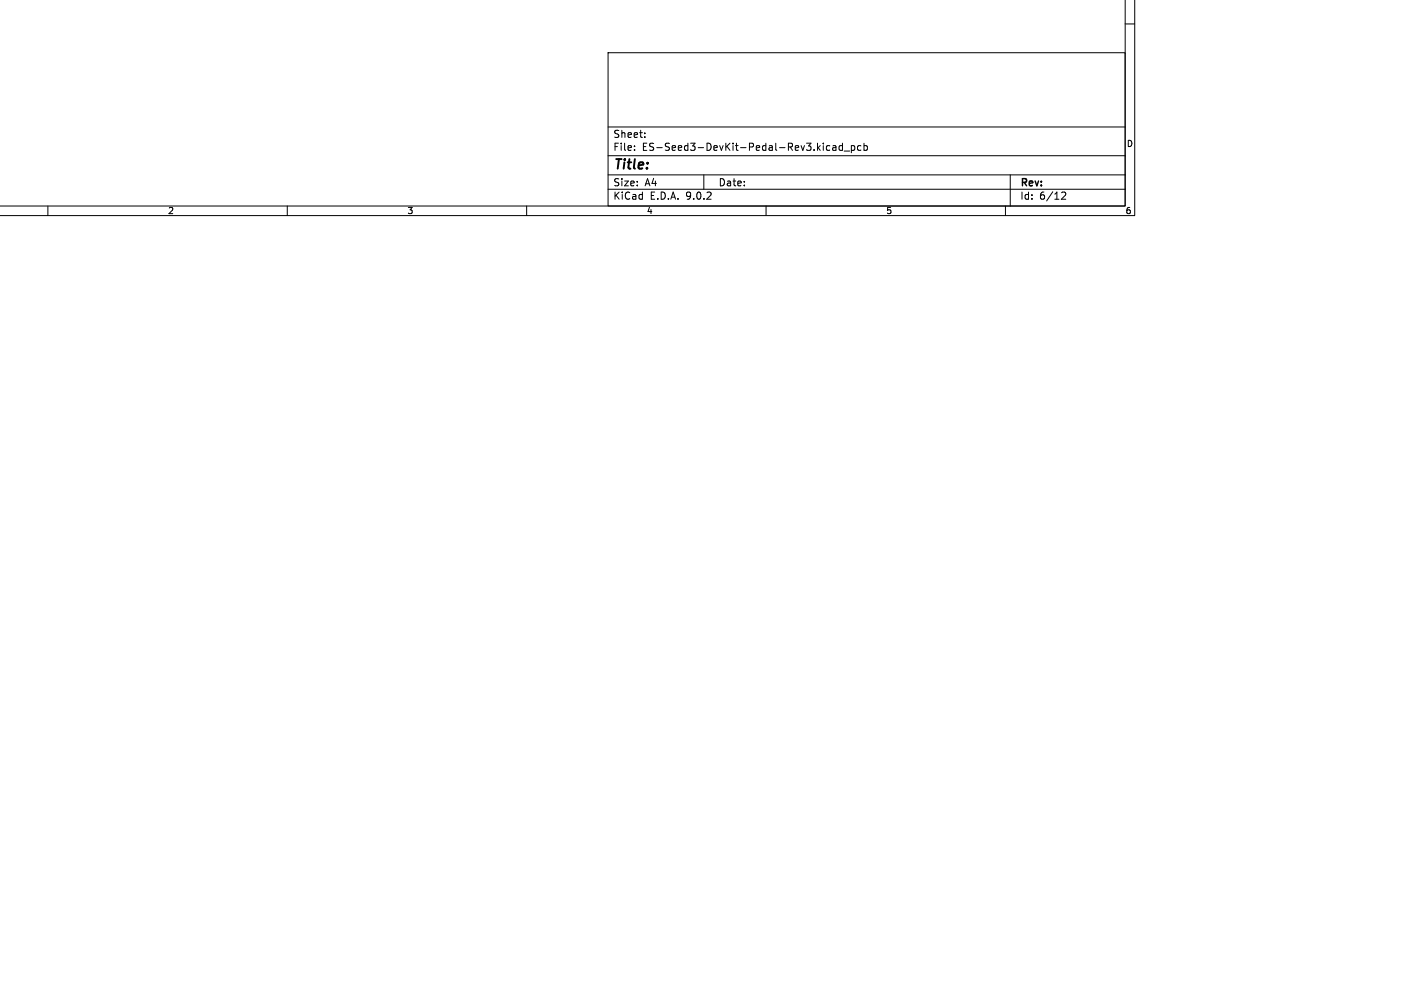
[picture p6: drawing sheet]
<svg xmlns="http://www.w3.org/2000/svg" width="297mm" height="210mm" viewBox="0 0 297 210" stroke-linecap="round" stroke-linejoin="round" font-family="sans-serif">
<defs><g id="words">
<text font-size="2.8" x="128" y="35.9">Title:</text>
<g font-size="2.1">
<text x="128" y="29">Sheet:</text>
<text x="128" y="31.7">File:</text>
<text x="134.1" y="31.7">ES-Seed3-DevKit-Pedal-Rev3.kicad_pcb</text>
<text x="128" y="41.9">KiCad</text>
<text x="128" y="39.1">Size:</text>
<text x="134.7" y="39.1">A4</text>
<text x="135.7" y="41.9">E.D.A.</text>
<text x="143.3" y="41.9">9.0.2</text>
<text x="150" y="39.1">Date:</text>
<text x="213" y="39.3">Rev:</text>
<text x="213" y="41.9">Id:</text>
<text x="217.1" y="41.9">6/12</text>
</g>
<g font-size="1.8">
<text x="235.3" y="30.9">D</text>
<text x="35" y="44.9">2</text>
<text x="85" y="44.9">3</text>
<text x="135" y="44.9">4</text>
<text x="185" y="44.9">5</text>
<text x="235" y="44.9">6</text>
</g>
</g></defs>
<g fill="none" stroke="#000" stroke-width=".21">
<path d="M235 -.1v43.1h-235.1M237 -.1v45.1h-237.1M127 11h108v32h-108zM235 5h2M127 39.5h108M127 36.5h108M127 32.5h108M127 26.5h108M132.5 31.3v.1M132.5 30.5v.1M134.7 28.6v.1M134.7 27.8v.1"/>
<path d="M147 36.5v3M172.7 31.3l.2 .1 .4-.1M173.3 30.5l-.4-.1-.2 .1M174 30.5h.5l.1 .9M174.6 30.8h-.5l-.2 .2 .2 .4 .5-.1M176 30.5l-.5-.1-.3 .3 .2 .6h.6M176 29.9v1.5M176.3 31.5h1.2M177.8 30.5l.4-.1 .3 .3-.1 .6h-.6M177.8 30.4v1.5M179.8 30.5l-.4-.1-.3 .3 .1 .6h.6M180.5 30.5l.4-.1 .3 .3-.2 .6h-.5"/>
<path d="M180.5 29.9v1.5M211 36.5v6.5M10 43v2M60 43v2M110 43v2M160 43v2M210 43v2M221.7 40.2l.6-.1 .3 .4-.9 1.1h.9"/>
</g>
<path d="M0 -.1h197z" fill="#000"/>
<use href="#words"/>
</svg>
